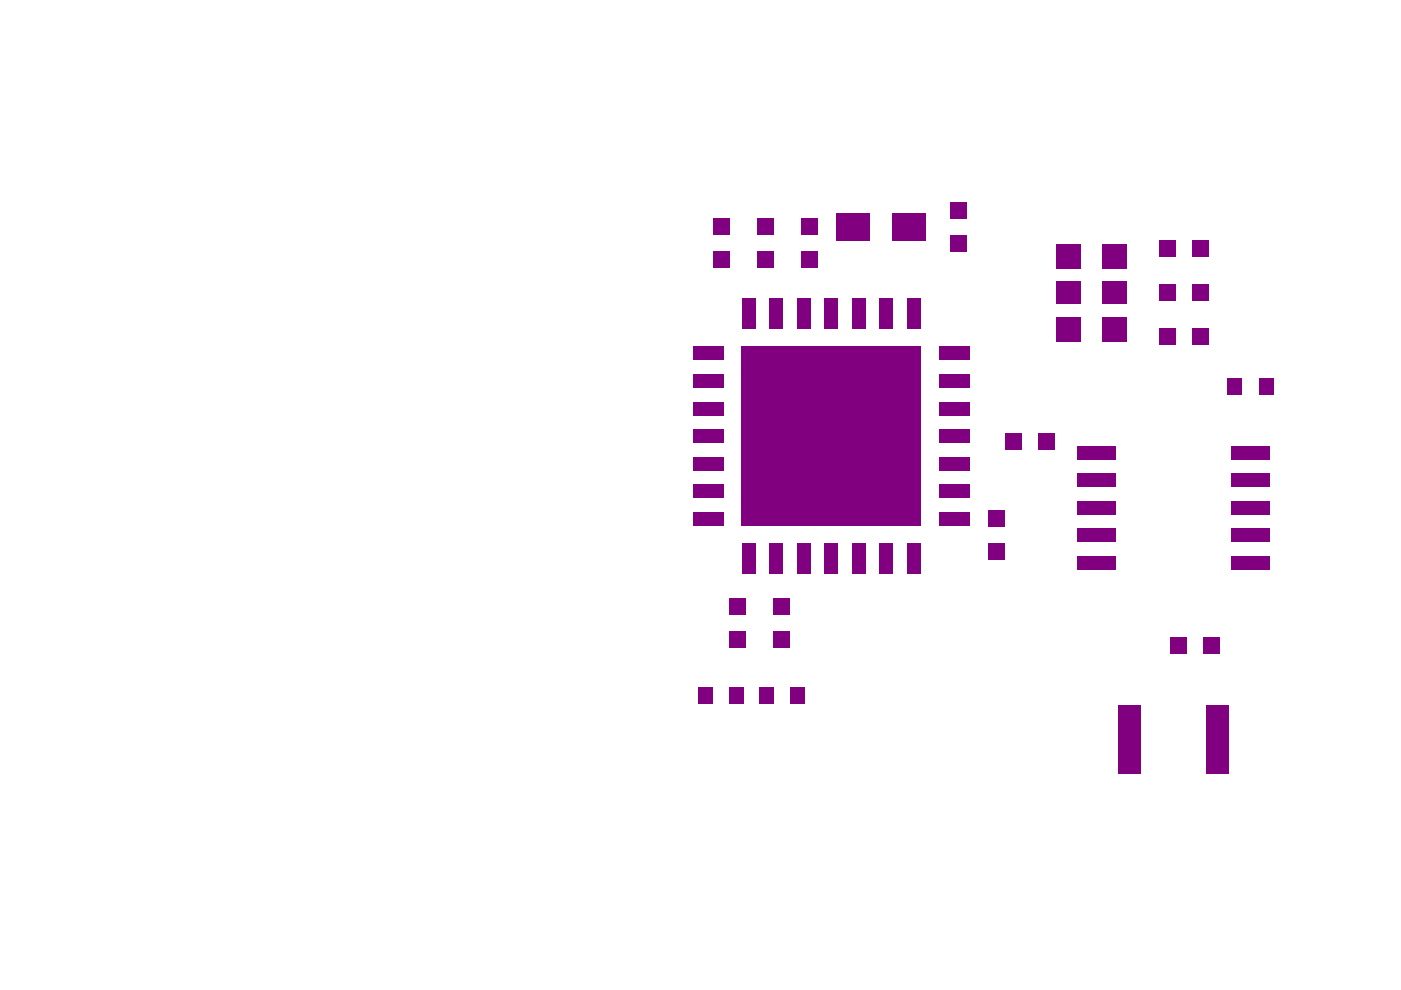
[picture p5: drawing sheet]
<svg xmlns="http://www.w3.org/2000/svg" width="297mm" height="210mm" viewBox="0 0 297 210" stroke-linecap="round" stroke-linejoin="round" font-family="sans-serif">
<g fill="#800080">
<path d="M160.8 145.6h3.2v3.5h-3.2z" fill-rule="evenodd"/>
<path d="M148 145.6h3.1v3.5h-3.1z" fill-rule="evenodd"/>
<path d="M154.6 145.6h3.2v3.5h-3.2z" fill-rule="evenodd"/>
<path d="M163.1 115.2h2.9v6.5h-2.9z" fill-rule="evenodd"/>
<path d="M157.3 115.2h2.9v6.5h-2.9z" fill-rule="evenodd"/>
<path d="M154.6 126.9h3.5v3.5h-3.5z" fill-rule="evenodd"/>
<path d="M147 108.5h6.5v2.9h-6.5z" fill-rule="evenodd"/>
<path d="M147 102.7h6.5v2.9h-6.5z" fill-rule="evenodd"/>
<path d="M147 96.8h6.5v3h-6.5z" fill-rule="evenodd"/>
<path d="M147 91h6.5v2.9h-6.5z" fill-rule="evenodd"/>
<path d="M147 79.3h6.5v2.9h-6.5z" fill-rule="evenodd"/>
<path d="M147 73.5h6.5v2.9h-6.5z" fill-rule="evenodd"/>
<path d="M151.1 46.3h3.5v3.5h-3.5z" fill-rule="evenodd"/>
<path d="M151.1 53.3h3.5v3.5h-3.5z" fill-rule="evenodd"/>
<path d="M160.5 46.3h3.5v3.5h-3.5z" fill-rule="evenodd"/>
<path d="M160.5 53.3h3.5v3.5h-3.5z" fill-rule="evenodd"/>
<path d="M186.5 115.2h2.9v6.5h-2.9z" fill-rule="evenodd"/>
<path d="M180.7 115.2h2.9v6.5h-2.9z" fill-rule="evenodd"/>
<path d="M174.8 115.2h2.9v6.5h-2.9z" fill-rule="evenodd"/>
<path d="M169 115.2h2.9v6.5h-2.9z" fill-rule="evenodd"/>
<path d="M169.8 46.3h3.5v3.5h-3.5z" fill-rule="evenodd"/>
<path d="M169.8 53.3h3.5v3.5h-3.5z" fill-rule="evenodd"/>
<path d="M177.4 45.1h7v5.9h-7z" fill-rule="evenodd"/>
<path d="M192.3 115.2h3v6.5h-3z" fill-rule="evenodd"/>
<path d="M209.6 115.2h3.5v3.5h-3.5z" fill-rule="evenodd"/>
<path d="M199.1 91h6.4v2.9h-6.4z" fill-rule="evenodd"/>
<path d="M199.1 96.8h6.4v3h-6.4z" fill-rule="evenodd"/>
<path d="M199.1 102.7h6.4v2.9h-6.4z" fill-rule="evenodd"/>
<path d="M199.1 108.5h6.4v2.9h-6.4z" fill-rule="evenodd"/>
<path d="M199.1 73.5h6.4v2.9h-6.4z" fill-rule="evenodd"/>
<path d="M199.1 79.3h6.4v2.9h-6.4z" fill-rule="evenodd"/>
<path d="M201.4 42.8h3.5v3.5h-3.5z" fill-rule="evenodd"/>
<path d="M201.4 49.8h3.5v3.5h-3.5z" fill-rule="evenodd"/>
<path d="M228.3 117.9h8.2v2.9h-8.2z" fill-rule="evenodd"/>
<path d="M228.3 106.2h8.2v2.9h-8.2z" fill-rule="evenodd"/>
<path d="M228.3 100.3h8.2v3h-8.2z" fill-rule="evenodd"/>
<path d="M228.3 94.5h8.2v2.9h-8.2z" fill-rule="evenodd"/>
<path d="M220.1 91.9h3.5v3.5h-3.5z" fill-rule="evenodd"/>
<path d="M223.9 67.2h5.3v5.2h-5.3z" fill-rule="evenodd"/>
<path d="M223.9 51.7h5.3v5.2h-5.3z" fill-rule="evenodd"/>
<path d="M252.8 69.7h3.5v3.5h-3.5z" fill-rule="evenodd"/>
<path d="M245.8 69.7h3.5v3.5h-3.5z" fill-rule="evenodd"/>
<path d="M245.8 51h3.5v3.5h-3.5z" fill-rule="evenodd"/>
<path d="M252.8 51h3.5v3.5h-3.5z" fill-rule="evenodd"/>
<path d="M245.8 60.3h3.5v3.5h-3.5z" fill-rule="evenodd"/>
<path d="M252.8 60.3h3.5v3.5h-3.5z" fill-rule="evenodd"/>
<path d="M266.9 80.2h3.1v3.5h-3.1z" fill-rule="evenodd"/>
<path d="M147 85.2h6.5v2.9h-6.5z" fill-rule="evenodd"/>
<path d="M157.3 63.2h2.9v6.5h-2.9z" fill-rule="evenodd"/>
<path d="M163.1 63.2h2.9v6.5h-2.9z" fill-rule="evenodd"/>
<path d="M154.6 133.9h3.5v3.5h-3.5z" fill-rule="evenodd"/>
<path d="M169 63.2h2.9v6.5h-2.9z" fill-rule="evenodd"/>
<path d="M174.8 63.2h2.9v6.5h-2.9z" fill-rule="evenodd"/>
<path d="M180.7 63.2h2.9v6.5h-2.9z" fill-rule="evenodd"/>
<path d="M186.5 63.2h2.9v6.5h-2.9z" fill-rule="evenodd"/>
<path d="M192.3 63.2h3v6.5h-3z" fill-rule="evenodd"/>
<path d="M199.1 85.2h6.4v2.9h-6.4z" fill-rule="evenodd"/>
<path d="M209.6 108.2h3.5v3.5h-3.5z" fill-rule="evenodd"/>
<path d="M223.9 59.7h5.3v4.7h-5.3z" fill-rule="evenodd"/>
<path d="M228.3 112h8.2v2.9h-8.2z" fill-rule="evenodd"/>
<path d="M255.8 149.4h4.6v14.6h-4.6z" fill-rule="evenodd"/>
<path d="M255.2 135.1h3.5v3.5h-3.5z" fill-rule="evenodd"/>
<path d="M248.2 135.1h3.5v3.5h-3.5z" fill-rule="evenodd"/>
<path d="M167.5 145.6h3.2v3.5h-3.2z" fill-rule="evenodd"/>
<path d="M164 126.9h3.5v3.5h-3.5z" fill-rule="evenodd"/>
<path d="M189.1 45.1h7v5.9h-7z" fill-rule="evenodd"/>
<path d="M261 117.9h8.2v2.9h-8.2z" fill-rule="evenodd"/>
<path d="M261 94.5h8.2v2.9h-8.2z" fill-rule="evenodd"/>
<path d="M261 100.3h8.2v3h-8.2z" fill-rule="evenodd"/>
<path d="M261 106.2h8.2v2.9h-8.2z" fill-rule="evenodd"/>
<path d="M213.1 91.9h3.5v3.5h-3.5z" fill-rule="evenodd"/>
<path d="M233.6 67.2h5.3v5.2h-5.3z" fill-rule="evenodd"/>
<path d="M260.2 80.2h3.1v3.5h-3.1z" fill-rule="evenodd"/>
<path d="M233.6 51.7h5.3v5.2h-5.3z" fill-rule="evenodd"/>
<path d="M157.3 73.5h38v37.9h-38z" fill-rule="evenodd"/>
<path d="M164 133.9h3.5v3.5h-3.5z" fill-rule="evenodd"/>
<path d="M237.1 149.4h4.6v14.6h-4.6z" fill-rule="evenodd"/>
<path d="M233.6 59.7h5.3v4.7h-5.3z" fill-rule="evenodd"/>
<path d="M261 112h8.2v2.9h-8.2z" fill-rule="evenodd"/>
</g>
</svg>
